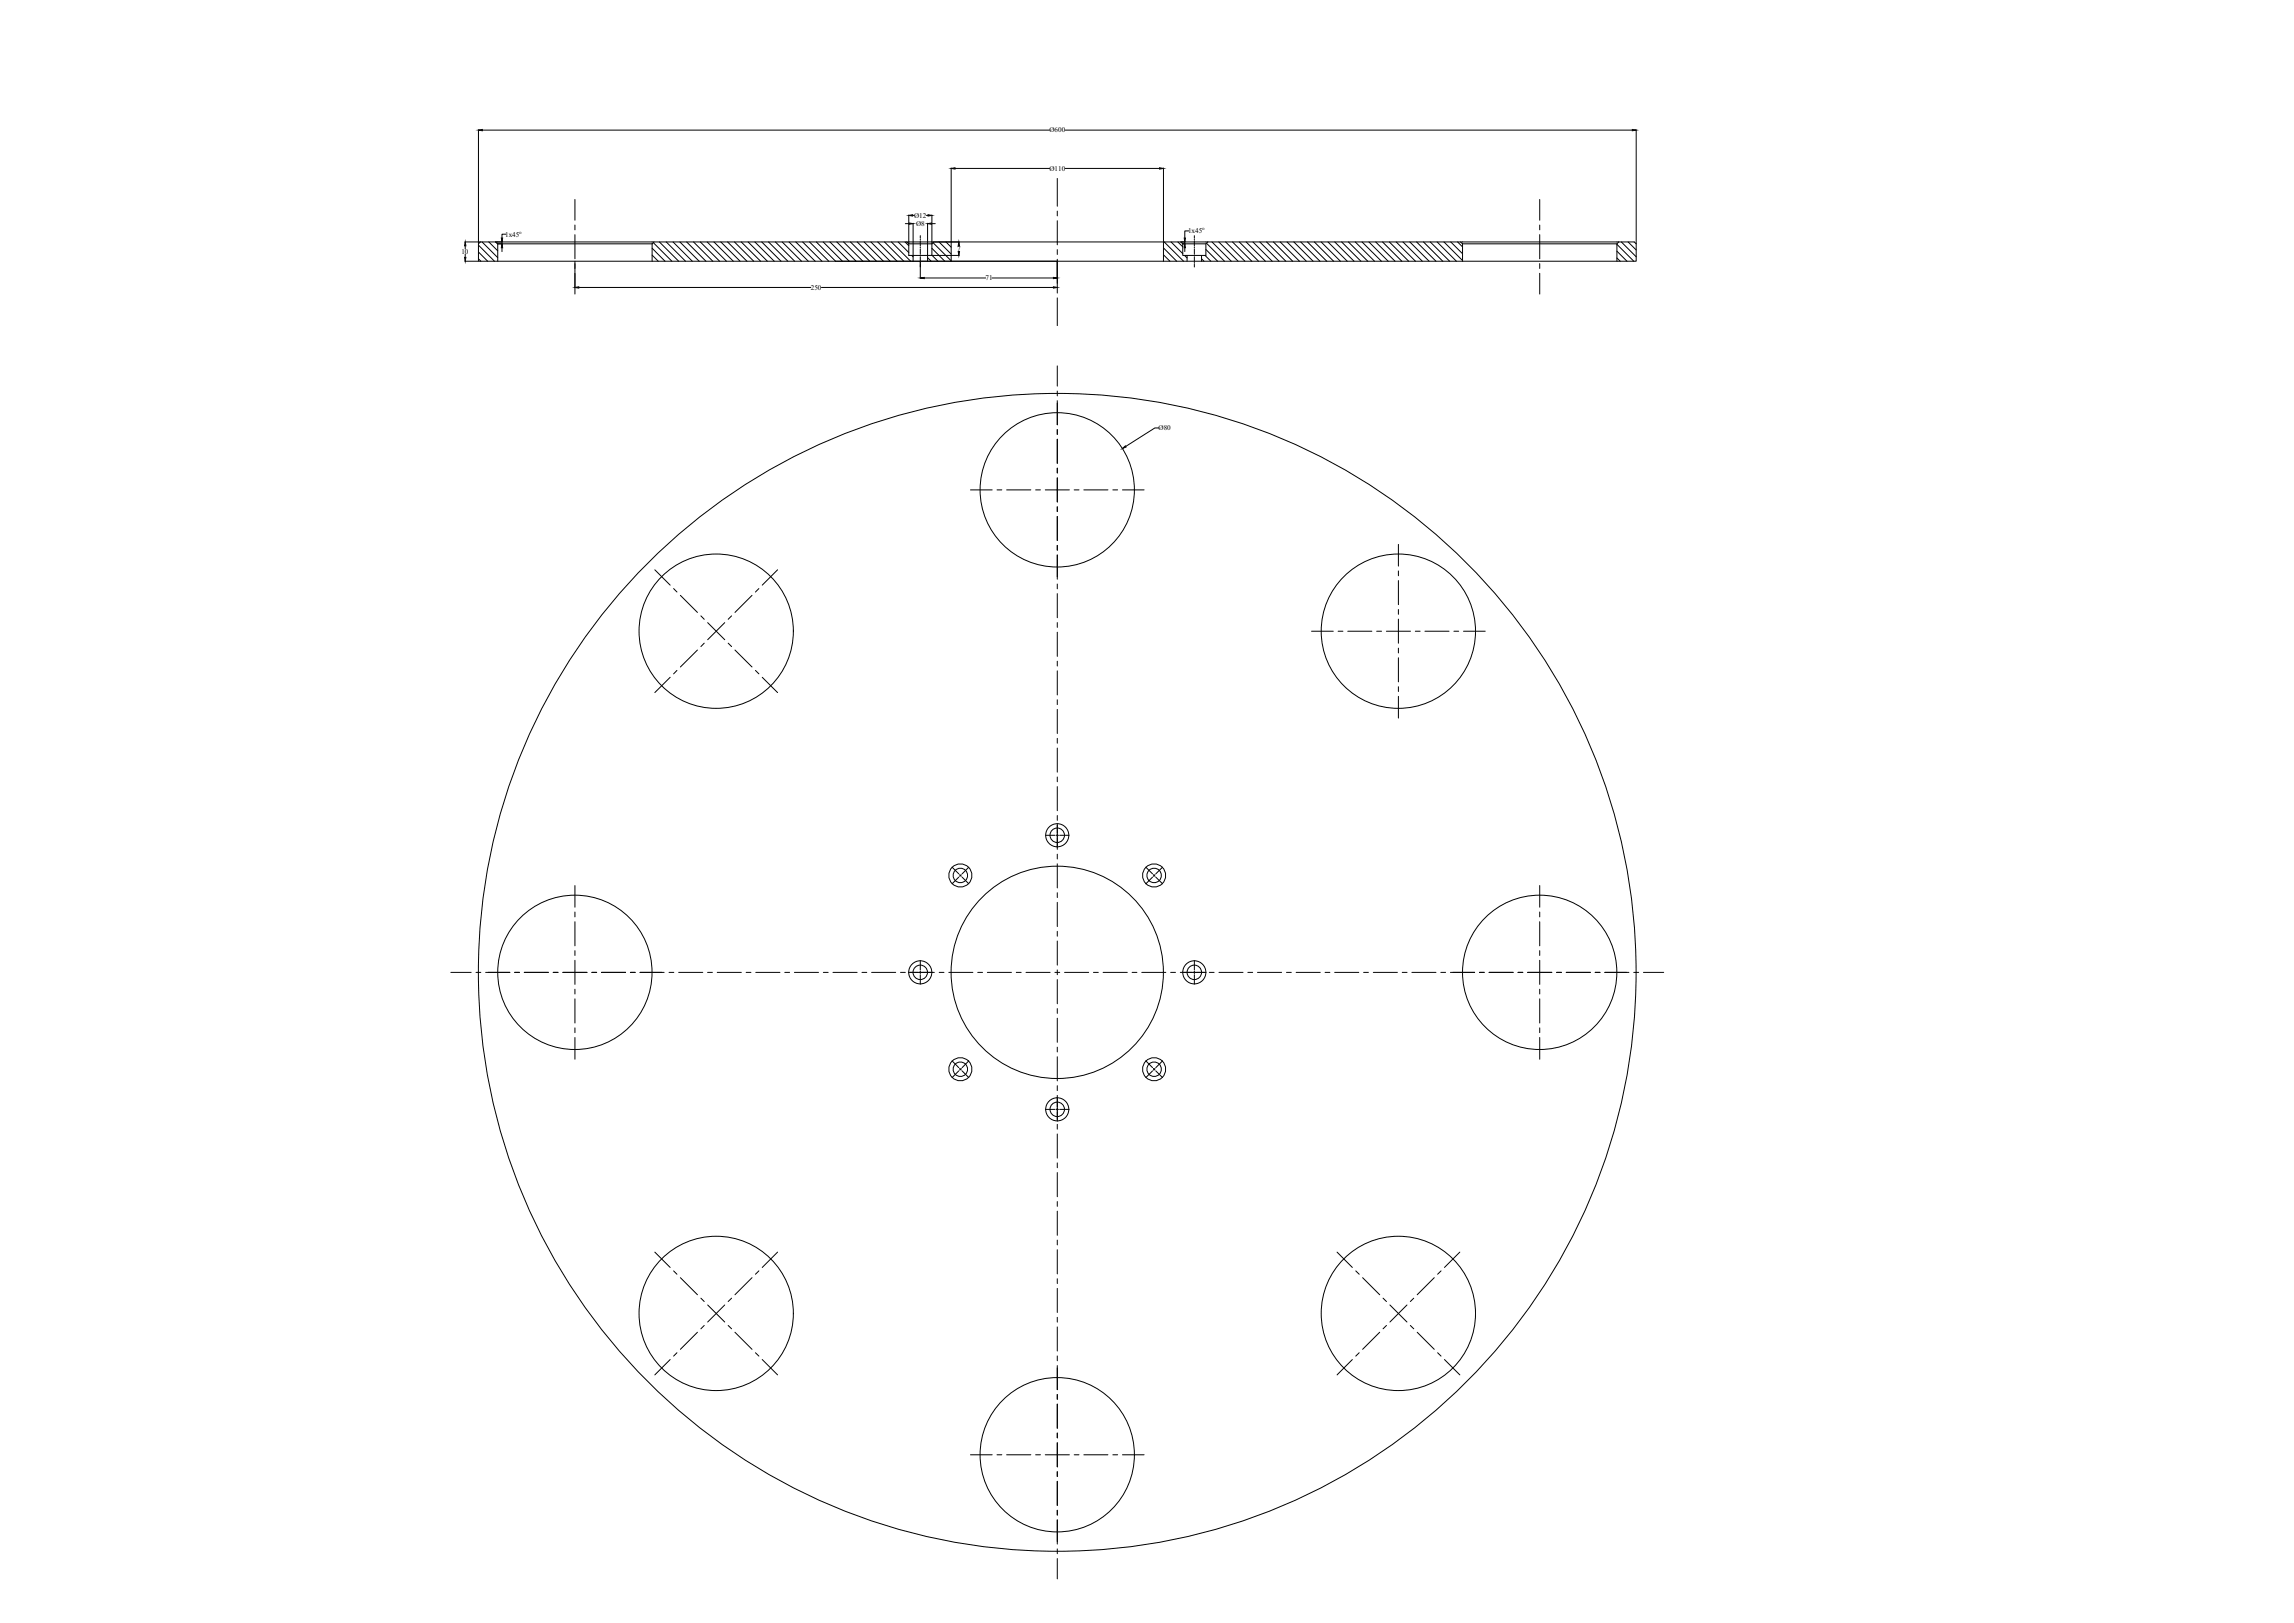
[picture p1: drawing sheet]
<svg xmlns="http://www.w3.org/2000/svg" width="1189mm" height="841mm" viewBox="0 0 1189 841" stroke-linecap="round" stroke-linejoin="round" font-family="sans-serif">
<defs><g id="words">
<g font-size="3.7">
<text x="544" y="69">Ø600</text>
<text x="544" y="88">Ø110</text>
<text x="474" y="113">Ø12</text>
<text x="475" y="117">Ø8</text>
<text x="262" y="123">1x45</text>
<text x="616" y="121">1x45</text>
<text x="239" y="132">10</text>
<text x="496" y="130">7</text>
<text x="511" y="145">71</text>
<text x="420" y="150">250</text>
<text x="600" y="223">Ø80</text>
</g>
<g font-size="2.6">
<text x="623" y="119">o</text>
<text x="269" y="121">o</text>
</g>
</g></defs>
<!-- layer: duong tam -->
<g fill="none" stroke="#000" stroke-width=".52">
<path d="M548 92v15M298 103v11M298 117v2M548 109v3M548 114v13M798 103v11M798 117v2M298 122v12M298 137v2M477 122v1M477 124h.1M477 125v2"/>
<path d="M477 128h.1M477 129v2M477 132h.1M477 133v2M477 136h.1M477 137v1M548 129v3M548 134v13M619 122v1M619 124h.1M619 125v2M619 128h.1"/>
<path d="M619 129v2M619 132h.1M619 133v2M619 136h.1M619 137v1M798 122v12M798 137v2M298 142v10M548 149v3M548 154v15M798 142v10M548 190v10"/>
<path d="M548 203v2M548 208v12M548 223v2M548 228v12M503 254h11M517 254h2M522 254h12M537 254h2M542 254h12M548 243v2M548 248v12M557 254h2"/>
<path d="M562 254h12M577 254h2M582 254h11M548 263v2M548 268v12M339 295l8 8M403 295l-8 8M548 283v2M548 288v12M725 282v11M725 296v2M349 305l2 2"/>
<path d="M353 309l8 8M363 319l2 2M379 319l-2 2M390 309l-9 8M393 305l-1 2M548 303v2M548 308v12M725 301v12M725 316v2M361 337l-8 9M365 333l-2 2M367 323l9 8"/>
<path d="M376 323l-9 8M377 333l2 2M381 337l9 9M548 323v2M548 328v12M680 327h11M693 327h3M698 327h13M713 327h3M718 327h13M725 321v12M725 336v2"/>
<path d="M733 327h3M738 327h13M753 327h3M758 327h12M347 351l-8 8M351 347l-2 2M392 347l1 2M395 351l8 8M548 343v2M548 348v12M725 341v12M725 356v2"/>
<path d="M548 363v2M548 368v12M725 361v11M548 383v2M548 388v12M548 403v2M548 408v12M542 433h5M547 433h2M548 423v2M548 427v13M549 433h5"/>
<path d="M298 459v11M493 449l4 4M497 455l-4 3M497 453l1 1M498 453l-1 1M499 455l3 3M502 449l-3 4M548 443v2M548 448v12M594 449l3 4M597 455l-3 3M598 453l1 1"/>
<path d="M599 453l-1 1M599 455l4 3M603 449l-4 4M798 459v11M298 473v2M298 478v12M548 463v2M548 468v12M798 473v2M798 478v12M298 493v2M298 498v12"/>
<path d="M477 498v5M548 483v2M548 488v12M619 498v5M798 493v2M798 498v12M234 504h10M247 504h2M252 504h12M267 504h2M272 504h12M287 504h2"/>
<path d="M292 504h12M298 513v2M298 518v12M307 504h2M312 504h12M327 504h2M332 504h12M347 504h2M352 504h12M367 504h2M372 504h12M387 504h2"/>
<path d="M392 504h12M407 504h2M412 504h12M427 504h2M432 504h12M447 504h2M452 504h12M467 504h2M471 504h13M477 503v1M477 505v5M487 504h2"/>
<path d="M492 504h12M507 504h2M512 504h12M527 504h2M532 504h12M547 504h2M548 503v2M548 508v12M552 504h12M567 504h2M572 504h12M587 504h2"/>
<path d="M592 504h12M607 504h2M612 504h13M619 503v1M619 505v5M627 504h2M632 504h12M647 504h2M652 504h12M667 504h2M672 504h12M687 504h2"/>
<path d="M692 504h12M707 504h2M712 504h12M727 504h2M732 504h12M747 504h2M752 504h12M767 504h2M772 504h12M787 504h2M792 504h12M798 513v2"/>
<path d="M798 518v12M807 504h2M812 504h12M827 504h2M832 504h12M847 504h2M852 504h10M298 533v2M298 538v11M548 523v2M548 528v12M798 533v2"/>
<path d="M798 538v11M493 550l4 3M497 555l-4 3M497 554l1 1M498 554l-1 1M499 555l3 3M502 550l-3 3M548 543v2M548 548v12M594 550l3 3M597 555l-3 3M598 554l1 1"/>
<path d="M599 554l-1 1M599 555l4 3M603 550l-4 3M542 575h5M547 575h2M548 563v2M548 568v13M549 575h5M548 583v2M548 588v12M548 603v2M548 608v12"/>
<path d="M548 623v2M548 628v12M339 649l8 8M349 659l2 1M393 659l-1 1M403 649l-8 8M548 643v2M548 648v12M693 649l8 8M703 659l1 1M747 659l-2 1M757 649l-8 8"/>
<path d="M353 662l8 9M363 673l2 1M367 676l9 9M376 676l-9 9M379 673l-2 1M390 662l-9 9M548 663v2M548 668v12M706 662l9 9M717 673l2 1M720 676l9 9M729 676l-9 9"/>
<path d="M733 673l-2 1M743 662l-9 9M361 690l-8 9M365 687l-2 2M377 687l2 2M381 690l9 9M548 683v2M548 688v12M715 690l-9 9M719 687l-2 2M731 687l2 2M734 690l9 9"/>
<path d="M347 704l-8 8M351 701l-2 2M392 701l1 2M395 704l8 8M548 703v2M548 708v12M701 704l-8 8M704 701l-1 2M745 701l2 2M749 704l8 8M548 723v2M548 728v12"/>
<path d="M503 754h11M517 754h2M522 754h12M537 754h2M542 754h12M548 743v2M548 748v12M557 754h2M562 754h12M577 754h2M582 754h11M548 763v2"/>
<path d="M548 768v12M548 783v2M548 788v12M548 803v2M548 808v10"/>
</g>
<!-- layer: net dam -->
<g fill="none" stroke="#000" stroke-width=".52">
<path d="M257 125l1 1v9M258 126h80M338 126v9M339 125h-90l-1 1v9h300M433 135h115M470 125l1 1v6h12v-6M470 125h-131l-1 1M470 125h14M471 126h12M473 132v3M481 132v3M483 126l1-1h128l1 1"/>
<path d="M493 125v10M603 125v10M612 125h14M613 126h12M615 132v3M623 132v3M626 125l-1 1v6h-12v-6M626 125h131l1 1M757 125h90l1 1v9h-300M758 126v9M758 126h80M839 125l-1 1v9"/>
<circle cx="548" cy="254" r="40"/>
<circle cx="371" cy="327" r="40"/>
<circle cx="725" cy="327" r="40"/>
<circle cx="548" cy="433" r="4"/>
<circle cx="548" cy="433" r="6"/>
<circle cx="498" cy="454" r="4"/>
<circle cx="498" cy="454" r="6"/>
<circle cx="598" cy="454" r="4"/>
<circle cx="598" cy="454" r="6"/>
<circle cx="298" cy="504" r="40"/>
<circle cx="477" cy="504" r="6"/>
<circle cx="477" cy="504" r="4"/>
<circle cx="548" cy="504" r="300"/>
<circle cx="548" cy="504" r="55"/>
<circle cx="619" cy="504" r="4"/>
<circle cx="619" cy="504" r="6"/>
<circle cx="798" cy="504" r="40"/>
<circle cx="498" cy="554" r="6"/>
<circle cx="498" cy="554" r="4"/>
<circle cx="598" cy="554" r="6"/>
<circle cx="598" cy="554" r="4"/>
<circle cx="548" cy="575" r="6"/>
<circle cx="548" cy="575" r="4"/>
<circle cx="371" cy="681" r="40"/>
<circle cx="725" cy="681" r="40"/>
<circle cx="548" cy="754" r="40"/>
</g>
<!-- layer: kich thuoc -->
<g fill="none" stroke="#000" stroke-width=".52">
<path d="M248 67v59M250 67h294M552 67h294M848 67v59M493 87v38M495 87h49M552 87h49M603 87v38M469 116h2M471 111v15M473 112h1M473 116v16"/>
<path d="M480 112h1M481 116v16M483 116h2M483 111v15M616 120h-2v3M241 125h8M241 135h7M241 127v2M241 132v1M248 134l1 1M248 131l5 4M248 127l8 8"/>
<path d="M250 125l8 9M253 125l5 5M257 125l1 1h2M257 125h3M260 128v2M262 121h-2v2M298 135v14M338 132l3 3M338 129l7 6M339 126l9 9M342 125l10 10M345 125l10 10"/>
<path d="M349 125l10 10M352 125l10 10M356 125l10 10M359 125l10 10M363 125l10 10M366 125l10 10M370 125l10 10M374 125l10 10M377 125l10 10M381 125l10 10M384 125l10 10M388 125l10 10"/>
<path d="M391 125l10 10M395 125l10 10M398 125l10 10M402 125l10 10M405 125l10 10M409 125l10 10M412 125l10 10M416 125l10 10M420 125l10 10M423 125l10 10M427 125l10 10M430 125l10 10"/>
<path d="M434 125l10 10M437 125l10 10M441 125l10 10M444 125l10 10M448 125l10 10M451 125l10 10M455 125l10 10M458 125l10 10M462 125l10 10M465 125l6 6M469 125l2 2M472 132l1 1"/>
<path d="M477 135v9M481 134l2 1M483 132l3 3M483 129l7 6M483 132h14M484 126l9 9M484 125h13M487 125l6 7M490 125l3 3M497 127h.1M497 130h.1M548 135v14"/>
<path d="M603 132l3 3M603 128l7 7M603 125l10 10M607 125l6 6M610 125l3 3M612 125h2M613 126h1M614 132l1 2M614 128v2M623 134l1 1M625 132l3 3M625 129l6 6"/>
<path d="M625 126l10 9M628 125l10 10M632 125l10 10M635 125l10 10M639 125l10 10M642 125l10 10M646 125l10 10M649 125l10 10M653 125l10 10M656 125l10 10M660 125l10 10M663 125l10 10"/>
<path d="M667 125l10 10M671 125l10 10M674 125l10 10M678 125l10 10M681 125l10 10M685 125l10 10M688 125l10 10M692 125l10 10M695 125l10 10M699 125l10 10M702 125l10 10M706 125l10 10"/>
<path d="M709 125l10 10M713 125l10 10M717 125l9 10M720 125l10 10M724 125l10 10M727 125l10 10M731 125l10 10M734 125l10 10M738 125l10 10M741 125l10 10M745 125l10 10M748 125l10 10"/>
<path d="M752 125l6 6M755 125l3 3M838 134l2 1M838 130l5 5M838 127l9 8M840 125l8 8M844 125l4 5M300 149h120M426 149h120M479 144h32M514 144h32M600 222h-2l-15 9"/>
<path d="M548 254h.1"/>
</g>
<g fill="#000" stroke="#000" stroke-width=".52">
<path d="M248 67h2v1zM846 67h2l-2 1zM493 87h2v1zM601 87h2l-2 1zM471 116h2h-2zM471 112l2-1v1zM481 111l2 1h-2zM481 116h2zM241 125v2zM241 133v2zM260 126v2zM260 123v2z"/>
<path d="M497 125v2zM497 130v2zM614 126v2zM614 123v2zM298 149h2zM477 144h2zM546 149h2h-2zM546 144h2h-2zM582 232l1-1 1 1z"/>
</g>
<use href="#words"/>
</svg>
